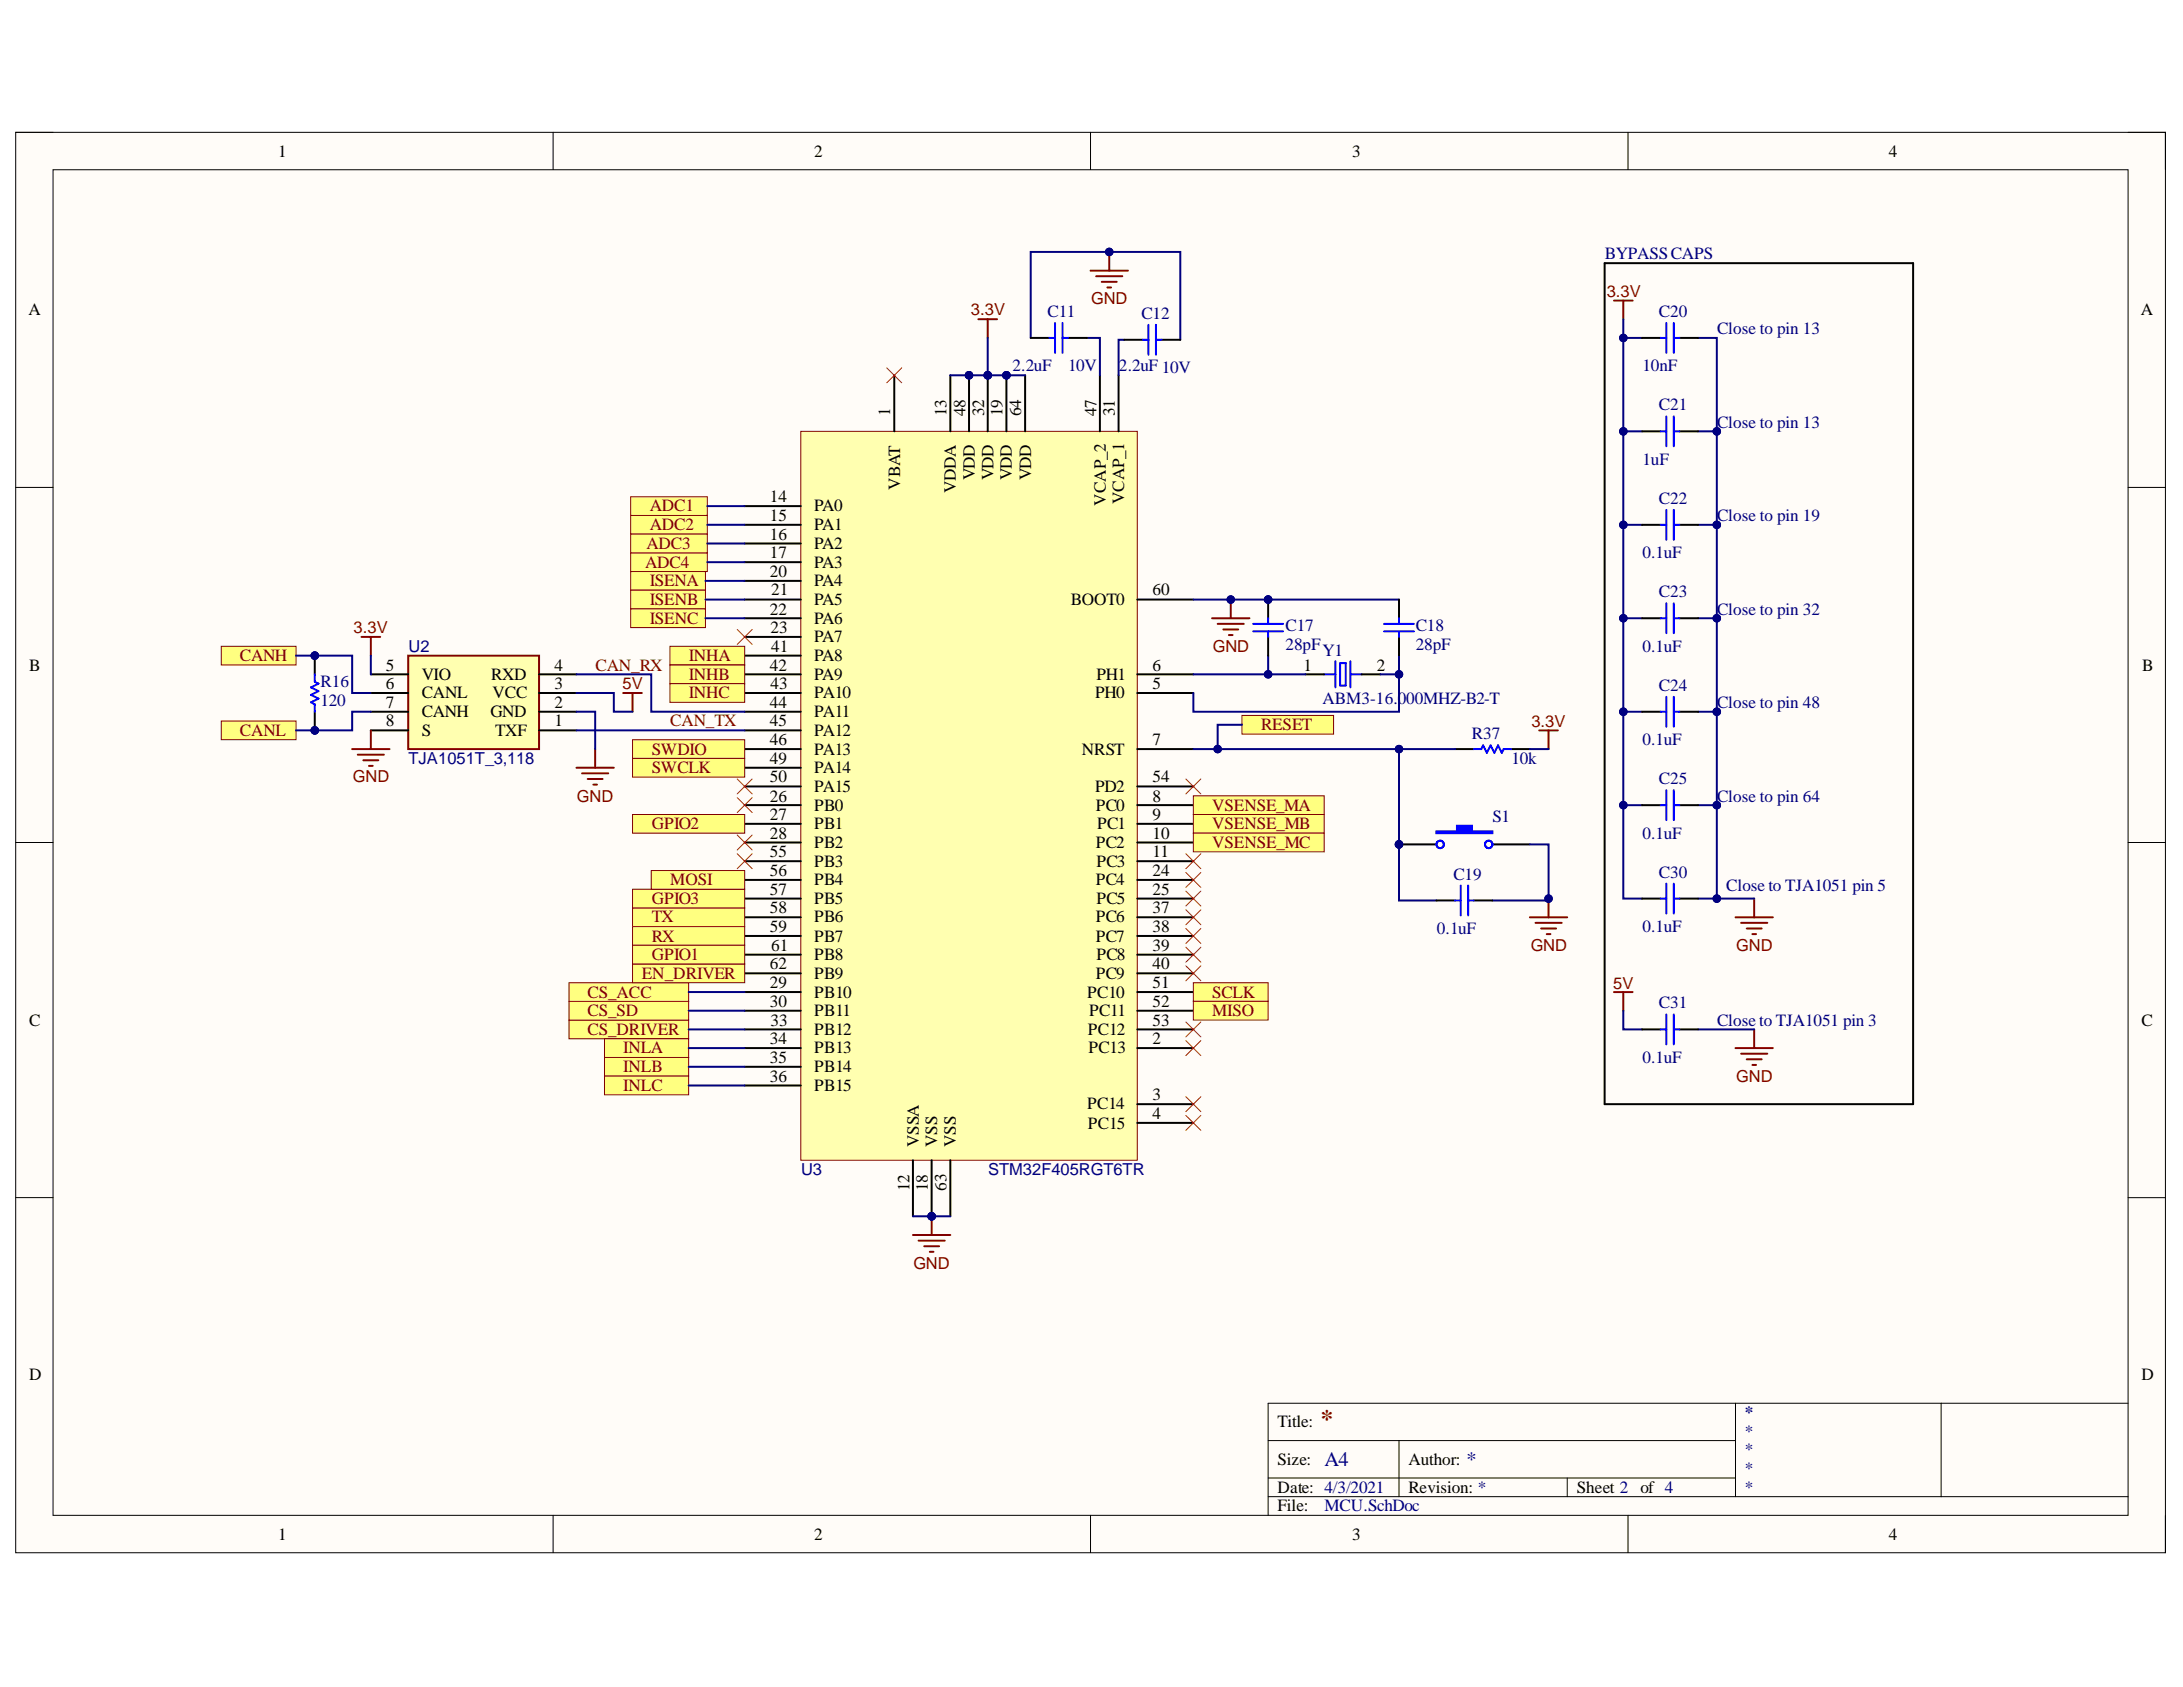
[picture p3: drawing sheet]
<svg xmlns="http://www.w3.org/2000/svg" width="279mm" height="216mm" viewBox="0 0 279 216" stroke-linecap="round" stroke-linejoin="round" font-family="sans-serif">
<defs><g id="words">
<text font-size="3.2" fill="#800000" x="169" y="182.7">*</text>
<g font-size="2.6" fill="#000080">
<text x="169.5" y="187.6">A4</text>
<text x="187.7" y="187.6">*</text>
</g>
<g font-size="2.2">
<text x="35.6" y="20">1</text>
<text x="104.2" y="20">2</text>
<text x="173.1" y="20">3</text>
<text x="241.8" y="20">4</text>
<text x="3.6" y="40.3">A</text>
<text x="274" y="40.3">A</text>
<text x="113.9" y="53.3" transform="rotate(-90 113.9 53.3)">1</text>
<text x="121.1" y="53.3" transform="rotate(-90 121.1 53.3)">13</text>
<text x="123.6" y="53.3" transform="rotate(-90 123.6 53.3)">48</text>
<text x="126" y="53.3" transform="rotate(-90 126 53.3)">32</text>
<text x="128.3" y="53.3" transform="rotate(-90 128.3 53.3)">19</text>
<text x="130.7" y="53.3" transform="rotate(-90 130.7 53.3)">64</text>
<text x="140.3" y="53.3" transform="rotate(-90 140.3 53.3)">47</text>
<text x="142.7" y="53.3" transform="rotate(-90 142.7 53.3)">31</text>
<text x="98.5" y="64.3">14</text>
<text x="104.2" y="65.5">PA0</text>
<text x="115.2" y="62.7" transform="rotate(-90 115.2 62.7)">VBAT</text>
<text x="122.3" y="63.1" transform="rotate(-90 122.3 63.1)">VDDA</text>
<text x="124.8" y="61.5" transform="rotate(-90 124.8 61.5)">VDD</text>
<text x="127.1" y="61.5" transform="rotate(-90 127.1 61.5)">VDD</text>
<text x="129.5" y="61.5" transform="rotate(-90 129.5 61.5)">VDD</text>
<text x="132" y="61.5" transform="rotate(-90 132 61.5)">VDD</text>
<text x="141.5" y="64.7" transform="rotate(-90 141.5 64.7)">VCAP_2</text>
<text x="143.9" y="64.5" transform="rotate(-90 143.9 64.5)">VCAP_1</text>
<text x="98.5" y="66.6">15</text>
<text x="98.5" y="69.1">16</text>
<text x="98.5" y="71.5">17</text>
<text x="104.2" y="67.8">PA1</text>
<text x="104.2" y="70.3">PA2</text>
<text x="98.5" y="73.8">20</text>
<text x="98.7" y="76.2">21</text>
<text x="104.2" y="72.6">PA3</text>
<text x="104.2" y="75">PA4</text>
<text x="104.2" y="77.5">PA5</text>
<text x="137" y="77.5">BOOT0</text>
<text x="147.5" y="76.2">60</text>
<text x="98.5" y="78.6">22</text>
<text x="98.6" y="81">23</text>
<text x="98.7" y="83.4">41</text>
<text x="104.2" y="79.8">PA6</text>
<text x="104.2" y="82.2">PA7</text>
<text x="3.7" y="85.8">B</text>
<text x="49.4" y="88.2">6</text>
<text x="49.4" y="85.8">5</text>
<text x="54" y="89.4">CANL</text>
<text x="54" y="87">VIO</text>
<text x="62.9" y="87">RXD</text>
<text x="63" y="89.4">VCC</text>
<text x="71" y="88.2">3</text>
<text x="71" y="85.8">4</text>
<text x="98.5" y="85.8">42</text>
<text x="98.6" y="88.2">43</text>
<text x="104.2" y="84.6">PA8</text>
<text x="104.2" y="87">PA9</text>
<text x="104.2" y="89.4">PA10</text>
<text x="140.2" y="89.4">PH0</text>
<text x="140.3" y="87">PH1</text>
<text x="147.5" y="88.2">5</text>
<text x="147.5" y="85.8">6</text>
<text x="166.8" y="85.8">1</text>
<text x="176.2" y="85.8">2</text>
<text x="274.2" y="85.8">B</text>
<text x="49.4" y="92.9">8</text>
<text x="49.4" y="90.6">7</text>
<text x="54" y="94.2">S</text>
<text x="54" y="91.8">CANH</text>
<text x="62.8" y="91.8">GND</text>
<text x="63.4" y="94.2">TXF</text>
<text x="71" y="92.9">1</text>
<text x="71" y="90.6">2</text>
<text x="98.5" y="90.6">44</text>
<text x="98.5" y="92.9">45</text>
<text x="98.5" y="95.4">46</text>
<text x="104.2" y="91.8">PA11</text>
<text x="104.2" y="94.2">PA12</text>
<text x="147.5" y="95.4">7</text>
<text x="98.5" y="97.8">49</text>
<text x="98.5" y="100.1">50</text>
<text x="104.2" y="96.6">PA13</text>
<text x="104.2" y="98.9">PA14</text>
<text x="104.2" y="101.3">PA15</text>
<text x="138.5" y="96.6">NRST</text>
<text x="140.2" y="101.3">PD2</text>
<text x="147.5" y="100.1">54</text>
<text x="98.5" y="102.6">26</text>
<text x="98.5" y="104.9">27</text>
<text x="98.5" y="107.3">28</text>
<text x="104.2" y="103.8">PB0</text>
<text x="104.2" y="106.1">PB1</text>
<text x="140.3" y="103.8">PC0</text>
<text x="140.4" y="106.1">PC1</text>
<text x="147.5" y="102.6">8</text>
<text x="147.5" y="104.9">9</text>
<text x="147.5" y="107.3">10</text>
<text x="98.5" y="109.7">55</text>
<text x="98.5" y="112.1">56</text>
<text x="104.2" y="108.5">PB2</text>
<text x="104.2" y="111">PB3</text>
<text x="104.2" y="113.3">PB4</text>
<text x="140.3" y="108.5">PC2</text>
<text x="140.3" y="113.3">PC4</text>
<text x="140.3" y="111">PC3</text>
<text x="147.5" y="109.7">11</text>
<text x="147.5" y="112.1">24</text>
<text x="98.5" y="114.5">57</text>
<text x="98.5" y="116.9">58</text>
<text x="98.5" y="119.3">59</text>
<text x="104.2" y="115.7">PB5</text>
<text x="104.2" y="118.1">PB6</text>
<text x="140.3" y="118.1">PC6</text>
<text x="140.3" y="115.7">PC5</text>
<text x="147.5" y="114.5">25</text>
<text x="147.5" y="116.9">37</text>
<text x="147.5" y="119.3">38</text>
<text x="98.5" y="124.1">62</text>
<text x="98.7" y="121.7">61</text>
<text x="104.2" y="120.5">PB7</text>
<text x="104.2" y="122.9">PB8</text>
<text x="104.2" y="125.2">PB9</text>
<text x="140.3" y="120.5">PC7</text>
<text x="140.3" y="125.2">PC9</text>
<text x="140.3" y="122.9">PC8</text>
<text x="147.5" y="121.7">39</text>
<text x="147.5" y="124.1">40</text>
<text x="3.7" y="131.2">C</text>
<text x="98.5" y="126.4">29</text>
<text x="98.5" y="128.9">30</text>
<text x="98.6" y="131.2">33</text>
<text x="104.2" y="127.7">PB10</text>
<text x="104.2" y="130.1">PB11</text>
<text x="139.2" y="127.7">PC10</text>
<text x="139.4" y="130.1">PC11</text>
<text x="147.5" y="126.4">51</text>
<text x="147.5" y="128.9">52</text>
<text x="147.5" y="131.2">53</text>
<text x="274.1" y="131.2">C</text>
<text x="98.5" y="133.6">34</text>
<text x="98.5" y="136.1">35</text>
<text x="104.2" y="132.4">PB12</text>
<text x="104.2" y="134.8">PB13</text>
<text x="104.2" y="137.3">PB14</text>
<text x="139.2" y="132.4">PC12</text>
<text x="139.3" y="134.8">PC13</text>
<text x="147.5" y="133.6">2</text>
<text x="98.5" y="138.4">36</text>
<text x="104.2" y="139.6">PB15</text>
<text x="139.2" y="142">PC14</text>
<text x="147.5" y="143.2">4</text>
<text x="147.5" y="140.8">3</text>
<text x="117.6" y="146.8" transform="rotate(-90 117.6 146.8)">VSSA</text>
<text x="119.9" y="146.8" transform="rotate(-90 119.9 146.8)">VSS</text>
<text x="122.3" y="146.8" transform="rotate(-90 122.3 146.8)">VSS</text>
<text x="139.2" y="144.4">PC15</text>
<text x="116.4" y="152.5" transform="rotate(-90 116.4 152.5)">12</text>
<text x="118.8" y="152.5" transform="rotate(-90 118.8 152.5)">18</text>
<text x="121.1" y="152.4" transform="rotate(-90 121.1 152.4)">63</text>
<text x="3.7" y="176.7">D</text>
<text x="274.1" y="176.7">D</text>
<text x="163.5" y="182.7">Title:</text>
<text x="163.5" y="187.5">Size:</text>
<text x="163.5" y="191">Date: 4/3/2021</text>
<text x="180.3" y="187.5">Author:</text>
<text x="180.3" y="191">Revision: *</text>
<text x="201.8" y="191">Sheet 2 of 4</text>
<text x="35.6" y="197">1</text>
<text x="104.2" y="197">2</text>
<text x="163.5" y="193.4">File:</text>
<text x="173.1" y="197">3</text>
<text x="241.8" y="197">4</text>
</g>
<g font-size="2.2" fill="#000080">
<text x="205.4" y="33.2">BYPASSCAPS</text>
<text x="134.1" y="40.6">C11</text>
<text x="146.1" y="40.8">C12</text>
<text x="212.3" y="40.6">C20</text>
<text x="129.6" y="47.5">2.2uF</text>
<text x="136.7" y="47.5">10V</text>
<text x="143.2" y="47.5">2.2uF 10V</text>
<text x="210.2" y="47.5">10nF</text>
<text x="219.8" y="42.7">Close to pin 13</text>
<text x="212.3" y="52.5">C21</text>
<text x="210.2" y="59.5">1uF</text>
<text x="219.8" y="54.7">Close to pin 13</text>
<text x="212.3" y="64.5">C22</text>
<text x="210.2" y="71.5">0.1uF</text>
<text x="219.8" y="66.6">Close to pin 19</text>
<text x="212.3" y="76.4">C23</text>
<text x="164.5" y="83.1">28pF</text>
<text x="164.5" y="80.8">C17</text>
<text x="169.3" y="83.9">Y1</text>
<text x="181.2" y="83.1">28pF</text>
<text x="181.2" y="80.8">C18</text>
<text x="210.2" y="83.4">0.1uF</text>
<text x="219.8" y="78.6">Close to pin 32</text>
<text x="41" y="87.9">R16</text>
<text x="212.3" y="88.5">C24</text>
<text x="41" y="90.3">120</text>
<text x="169.3" y="90.1">ABM3-16.000MHZ-B2-T</text>
<text x="188.4" y="94.6">R37</text>
<text x="210.2" y="95.4">0.1uF</text>
<text x="219.8" y="90.6">Close to pin 48</text>
<text x="193.5" y="97.8">10k</text>
<text x="212.3" y="100.4">C25</text>
<text x="191" y="105.2">S1</text>
<text x="210.2" y="107.3">0.1uF</text>
<text x="219.8" y="102.6">Close to pin 64</text>
<text x="186" y="112.6">C19</text>
<text x="212.3" y="112.3">C30</text>
<text x="221" y="114">Close to TJA1051 pin 5</text>
<text x="183.9" y="119.5">0.1uF</text>
<text x="210.2" y="119.3">0.1uF</text>
<text x="212.3" y="129">C31</text>
<text x="219.8" y="131.2">Close to TJA1051 pin 3</text>
<text x="210.2" y="136.1">0.1uF</text>
<text x="223.3" y="181.5">*</text>
<text x="223.3" y="183.8">*</text>
<text x="223.3" y="186.2">*</text>
<text x="223.3" y="188.7">*</text>
<text x="223.3" y="191">*</text>
<text x="169.5" y="193.4">MCU.SchDoc</text>
</g>
<g font-size="2.2" fill="#800000">
<text x="83.2" y="65.5">ADC1</text>
<text x="82.7" y="70.3">ADC3</text>
<text x="83.2" y="67.8">ADC2</text>
<text x="82.6" y="72.6">ADC4</text>
<text x="83.2" y="75">ISENA</text>
<text x="83.2" y="77.5">ISENB</text>
<text x="83.2" y="79.8">ISENC</text>
<text x="30.7" y="84.6">CANH</text>
<text x="76.2" y="85.8">CAN_RX</text>
<text x="88.1" y="84.6">INHA</text>
<text x="88.1" y="87">INHB</text>
<text x="88.1" y="89.4">INHC</text>
<text x="30.7" y="94.2">CANL</text>
<text x="85.8" y="92.9">CAN_TX</text>
<text x="161.4" y="93.4">RESET</text>
<text x="83.4" y="96.6">SWDIO</text>
<text x="83.4" y="98.9">SWCLK</text>
<text x="83.4" y="106.1">GPIO2</text>
<text x="155.1" y="103.8">VSENSE_MA</text>
<text x="155.1" y="106.1">VSENSE_MB</text>
<text x="85.8" y="113.3">MOSI</text>
<text x="155.1" y="108.5">VSENSE_MC</text>
<text x="83.4" y="118.1">TX</text>
<text x="83.4" y="115.7">GPIO3</text>
<text x="82.1" y="125.2">EN_DRIVER</text>
<text x="83.4" y="120.5">RX</text>
<text x="83.4" y="122.9">GPIO1</text>
<text x="75.2" y="130.1">CS_SD</text>
<text x="75.2" y="127.7">CS_ACC</text>
<text x="155.1" y="127.7">SCLK</text>
<text x="155.1" y="130.1">MISO</text>
<text x="75.2" y="132.4">CS_DRIVER</text>
<text x="79.8" y="134.8">INLA</text>
<text x="79.8" y="137.3">INLB</text>
<text x="79.8" y="139.6">INLC</text>
</g>
<g font-size="2.1" fill="#800000">
<text x="124.3" y="40.3">3.3V</text>
<text x="139.7" y="38.9">GND</text>
<text x="205.6" y="38">3.3V</text>
<text x="45.3" y="81">3.3V</text>
<text x="155.2" y="83.4">GND</text>
<text x="79.7" y="88.2">5V</text>
<text x="196" y="93">3.3V</text>
<text x="45.2" y="100.1">GND</text>
<text x="73.8" y="102.6">GND</text>
<text x="195.9" y="121.7">GND</text>
<text x="222.2" y="121.7">GND</text>
<text x="206.5" y="126.5">5V</text>
<text x="222.2" y="138.4">GND</text>
<text x="116.9" y="162.4">GND</text>
</g>
<g font-size="2.1" fill="#000080">
<text x="52.3" y="83.4">U2</text>
<text x="52.3" y="97.8">TJA1051T_3,118</text>
<text x="102.5" y="150.4">U3</text>
<text x="126.5" y="150.4">STM32F405RGT6TR</text>
</g>
</g></defs>
<path d="M2 16.9h275.2v181.8h-275.2z" fill-rule="evenodd" fill="#fffcf8"/>
<path d="M2 16.9h275.2v181.8h-275.2z" fill="none" stroke="#000" stroke-width=".13"/>
<path d="M6.8 21.7h265.6v172.2h-265.6z" fill-rule="evenodd" fill="#fffcf8"/>
<g fill="none" stroke="#000" stroke-width=".13">
<path d="M2 16.9h4.8M70.8 16.9v4.8M139.6 16.9v4.8M208.4 16.9v4.8M272.4 16.9h4.8v4.8M6.8 21.7h265.6v172.2h-265.6zM2 62.4h4.8M272.4 62.4h4.8M2 107.8h4.8M272.4 107.8h4.8M2 153.3h4.8M272.4 153.3h4.8"/>
<path d="M222.1 179.6v11.9M248.4 179.6v11.9M272.4 179.6h-110.1v14.3M70.8 193.9v4.8M139.6 193.9v4.8M162.3 184.4h59.8M162.3 191.5h110.1M162.3 189.2h59.8M179.1 184.4v7.1M200.6 189.2v2.3M208.4 193.9v4.8M277.2 193.9v4.8"/>
</g>
<path d="M139.6 34.6h4.8M140.3 35.4h3.3M141 36.1h1.9M141.7 36.8h.5M142 32.2v2.4" fill="none" stroke="#800000" stroke-width=".25"/>
<circle cx="142" cy="32.2" r=".48" fill="#000080"/>
<circle cx="142" cy="32.2" r=".48" fill="none" stroke="#000080" stroke-width=".13"/>
<path d="M125.2 40.9h2.4M126.4 40.9v2.3M116.8 158.1h4.8M117.6 158.8h3.3M118.3 159.5h1.9M119.2 155.7v2.4M119 160.2h.5" fill="none" stroke="#800000" stroke-width=".25"/>
<circle cx="119.2" cy="155.7" r=".48" fill="#000080"/>
<circle cx="119.2" cy="155.7" r=".48" fill="none" stroke="#000080" stroke-width=".13"/>
<path d="M205.4 33.7h39.5v107.6h-39.5z" fill="none" stroke="#000" stroke-width=".25"/>
<path d="M206.6 38.5h2.4M207.8 38.5v2.4M222.1 117.4h4.8M222.8 118.1h3.4M223.6 118.8h1.9M224.3 119.5h.5M224.5 115v2.4" fill="none" stroke="#800000" stroke-width=".25"/>
<circle cx="119.2" cy="155.7" r=".48" fill="#000080"/>
<circle cx="119.2" cy="155.7" r=".48" fill="none" stroke="#000080" stroke-width=".13"/>
<circle cx="128.8" cy="48" r=".48" fill="#000080"/>
<circle cx="128.8" cy="48" r=".48" fill="none" stroke="#000080" stroke-width=".13"/>
<circle cx="126.4" cy="48" r=".48" fill="#000080"/>
<circle cx="126.4" cy="48" r=".48" fill="none" stroke="#000080" stroke-width=".13"/>
<circle cx="124" cy="48" r=".48" fill="#000080"/>
<circle cx="124" cy="48" r=".48" fill="none" stroke="#000080" stroke-width=".13"/>
<path d="M102.5 55.2h43.1v93.3h-43.1z" fill-rule="evenodd" fill="#ffffb0"/>
<path d="M102.5 55.2h43.1v93.3h-43.1z" fill="none" stroke="#800000" stroke-width=".13"/>
<g fill="none" stroke="#000" stroke-width=".25">
<path d="M95.3 64.8h7.2M95.3 67.2h7.2M95.3 69.6h7.2M95.3 71.9h7.2M95.3 74.3h7.2M95.3 76.7h7.2M95.3 79.1h7.2M95.3 81.5h7.2M95.3 83.9h7.2M95.3 86.3h7.2M95.3 88.7h7.2M95.3 91.1h7.2"/>
<path d="M95.3 93.5h7.2M95.3 95.9h7.2M95.3 98.3h7.2M95.3 103h7.2M95.3 105.4h7.2M95.3 107.8h7.2M95.3 100.7h7.2M95.3 110.2h7.2M95.3 112.6h7.2M95.3 115h7.2M95.3 117.4h7.2M95.3 119.8h7.2"/>
<path d="M95.3 127h7.2M95.3 129.3h7.2M95.3 131.7h7.2M95.3 134.1h7.2M95.3 136.5h7.2M95.3 138.9h7.2M95.3 122.2h7.2M95.3 124.6h7.2M116.8 148.5v7.2M119.2 148.5v7.2"/>
</g>
<circle cx="119.2" cy="155.7" r=".48" fill="#000080"/>
<circle cx="119.2" cy="155.7" r=".48" fill="none" stroke="#000080" stroke-width=".13"/>
<g fill="none" stroke="#000" stroke-width=".25">
<path d="M114.5 48v7.2M121.6 48v7.2M128.8 48v7.2M140.8 48v7.2M143.2 48v7.2M145.6 76.7h7.1M145.6 88.7h7.1M145.6 86.3h7.1M145.6 95.9h7.1M145.6 103h7.1M145.6 105.4h7.1M145.6 107.8h7.1"/>
<path d="M145.6 110.2h7.1M145.6 112.6h7.1M145.6 115h7.1M145.6 117.4h7.1M145.6 119.8h7.1M145.6 100.7h7.1M145.6 134.1h7.1M145.6 122.2h7.1M145.6 124.6h7.1M145.6 127h7.1M145.6 129.3h7.1M145.6 131.7h7.1"/>
<path d="M121.6 148.5v7.2M145.6 143.7h7.1M145.6 141.3h7.1"/>
</g>
<circle cx="128.8" cy="48" r=".48" fill="#000080"/>
<circle cx="128.8" cy="48" r=".48" fill="none" stroke="#000080" stroke-width=".13"/>
<path d="M126.4 48v7.2" fill="none" stroke="#000" stroke-width=".25"/>
<circle cx="126.4" cy="48" r=".48" fill="#000080"/>
<circle cx="126.4" cy="48" r=".48" fill="none" stroke="#000080" stroke-width=".13"/>
<path d="M124 48v7.2" fill="none" stroke="#000" stroke-width=".25"/>
<circle cx="124" cy="48" r=".48" fill="#000080"/>
<circle cx="124" cy="48" r=".48" fill="none" stroke="#000080" stroke-width=".13"/>
<path d="M131.2 48v7.2" fill="none" stroke="#000" stroke-width=".25"/>
<path d="M195.8 117.4h4.8M196.5 118.1h3.4M197.2 118.8h2M198 119.5h.4M198.2 115v2.4" fill="none" stroke="#800000" stroke-width=".25"/>
<circle cx="198.2" cy="115" r=".48" fill="#000080"/>
<circle cx="198.2" cy="115" r=".48" fill="none" stroke="#000080" stroke-width=".13"/>
<path d="M155.1 79.1h4.8M155.8 79.8h3.4M157.5 76.7v2.4M156.6 80.6h1.9M157.3 81.3h.5" fill="none" stroke="#800000" stroke-width=".25"/>
<circle cx="157.5" cy="76.7" r=".48" fill="#000080"/>
<circle cx="157.5" cy="76.7" r=".48" fill="none" stroke="#000080" stroke-width=".13"/>
<circle cx="179.1" cy="108.1" r=".48" fill="#000080"/>
<circle cx="179.1" cy="108.1" r=".48" fill="none" stroke="#000080" stroke-width=".13"/>
<path d="M179.1 108.1h4.7" fill="none" stroke="#000" stroke-width=".25"/>
<circle cx="179.1" cy="108.1" r=".48" fill="#000080"/>
<circle cx="179.1" cy="108.1" r=".48" fill="none" stroke="#000080" stroke-width=".13"/>
<path d="M191 108.1h4.8" fill="none" stroke="#000" stroke-width=".25"/>
<path d="M183.8 106.4h2.7v-.7h1.9v.7h2.6v.2h-7.2z" fill-rule="evenodd" fill="#00f"/>
<g fill="none" stroke="#00f" stroke-width=".25">
<path d="M183.8 106.4h2.7v-.7h1.9v.7h2.6v.2h-7.2z"/>
<circle cx="184.3" cy="108.1" r=".48"/>
<circle cx="190.5" cy="108.1" r=".48"/>
</g>
<path d="M73.8 98.3h4.8M74.5 99h3.3M75.2 99.7h1.9M76.2 95.9v2.4M75.9 100.4h.5" fill="none" stroke="#800000" stroke-width=".25"/>
<path d="M52.2 83.9h16.8v12h-16.8z" fill-rule="evenodd" fill="#ffffb0"/>
<g fill="none" stroke="#800000" stroke-width=".25">
<path d="M45.1 95.9h4.8M45.8 96.6h3.3M46.3 81.5h2.4M46.5 97.3h1.9M47.2 98h.5M47.5 81.5v2.4M47.5 93.5v2.4M52.2 83.9h16.8v12h-16.8zM79.8 88.7h2.4M81 88.7v2.4M206.6 127h2.4M207.8 127v2.4"/>
<path d="M222.1 134.1h4.8M222.8 134.9h3.4M223.6 135.6h1.9M224.3 136.3h.5M224.5 131.7v2.4"/>
</g>
<path d="M47.5 93.5h4.7M47.5 91.1h4.7M47.5 88.7h4.7M47.5 86.3h4.7M69 93.5h4.8M69 91.1h4.8M69 88.7h4.8M69 86.3h4.8" fill="none" stroke="#000" stroke-width=".25"/>
<path d="M28.3 82.7h9.6v2.4h-9.6z" fill-rule="evenodd" fill="#ffff80"/>
<path d="M28.3 82.7h9.6v2.4h-9.6z" fill="none" stroke="#800000" stroke-width=".13"/>
<path d="M28.3 92.3h9.6v2.4h-9.6z" fill-rule="evenodd" fill="#ffff80"/>
<path d="M28.3 92.3h9.6v2.4h-9.6z" fill="none" stroke="#800000" stroke-width=".13"/>
<path d="M72.8 130.5h15.3v2.4h-15.3z" fill-rule="evenodd" fill="#ffff80"/>
<path d="M72.8 130.5h15.3v2.4h-15.3z" fill="none" stroke="#800000" stroke-width=".13"/>
<path d="M80.7 70.8h9.8v2.3h-9.8z" fill-rule="evenodd" fill="#ffff80"/>
<path d="M80.7 70.8h9.8v2.3h-9.8z" fill="none" stroke="#800000" stroke-width=".13"/>
<path d="M113.5 47.1l1.9 1.9M115.4 47.1l-1.9 1.9M151.8 99.7l1.9 1.9M153.7 99.7l-1.9 1.9M151.8 109.3l1.9 1.9M151.8 114l1.9 2M153.7 109.3l-1.9 1.9M153.7 114l-1.9 2M151.8 133.2l1.9 1.9M153.7 133.2l-1.9 1.9" fill="none" stroke="#f00" stroke-width=".13"/>
<path d="M72.8 128.2h15.3v2.3h-15.3z" fill-rule="evenodd" fill="#ffff80"/>
<path d="M72.8 128.2h15.3v2.3h-15.3z" fill="none" stroke="#800000" stroke-width=".13"/>
<path d="M81 94.7h14.3v2.4h-14.3z" fill-rule="evenodd" fill="#ffff80"/>
<path d="M81 94.7h14.3v2.4h-14.3z" fill="none" stroke="#800000" stroke-width=".13"/>
<path d="M81 97.1h14.3v2.4h-14.3z" fill-rule="evenodd" fill="#ffff80"/>
<path d="M81 97.1h14.3v2.4h-14.3z" fill="none" stroke="#800000" stroke-width=".13"/>
<path d="M81 116.2h14.3v2.4h-14.3z" fill-rule="evenodd" fill="#ffff80"/>
<path d="M81 116.2h14.3v2.4h-14.3z" fill="none" stroke="#800000" stroke-width=".13"/>
<path d="M81 113.8h14.3v2.4h-14.3z" fill-rule="evenodd" fill="#ffff80"/>
<path d="M81 113.8h14.3v2.4h-14.3z" fill="none" stroke="#800000" stroke-width=".13"/>
<path d="M81 118.6h14.3v2.4h-14.3z" fill-rule="evenodd" fill="#ffff80"/>
<path d="M81 118.6h14.3v2.4h-14.3z" fill="none" stroke="#800000" stroke-width=".13"/>
<path d="M151.8 130.8l1.9 1.9M153.7 130.8l-1.9 1.9M151.8 140.4l1.9 1.9M151.8 142.7l1.9 2M153.7 140.4l-1.9 1.9M153.7 142.7l-1.9 2" fill="none" stroke="#f00" stroke-width=".13"/>
<path d="M197 93.5h2.4M198.2 93.5v2.4" fill="none" stroke="#800000" stroke-width=".25"/>
<path d="M72.8 125.8h15.3v2.4h-15.3z" fill-rule="evenodd" fill="#ffff80"/>
<path d="M72.8 125.8h15.3v2.4h-15.3z" fill="none" stroke="#800000" stroke-width=".13"/>
<path d="M151.8 111.7l1.9 1.9M153.7 111.7l-1.9 1.9M151.8 123.6l1.9 1.9M153.7 123.6l-1.9 1.9" fill="none" stroke="#f00" stroke-width=".13"/>
<path d="M80.7 63.6h9.8v2.4h-9.8z" fill-rule="evenodd" fill="#ffff80"/>
<path d="M80.7 63.6h9.8v2.4h-9.8z" fill="none" stroke="#800000" stroke-width=".13"/>
<path d="M80.7 66h9.8v2.4h-9.8z" fill-rule="evenodd" fill="#ffff80"/>
<path d="M80.7 66h9.8v2.4h-9.8z" fill="none" stroke="#800000" stroke-width=".13"/>
<path d="M80.7 68.4h9.8v2.4h-9.8z" fill-rule="evenodd" fill="#ffff80"/>
<path d="M80.7 68.4h9.8v2.4h-9.8z" fill="none" stroke="#800000" stroke-width=".13"/>
<path d="M80.7 73.1h9.6v2.4h-9.6z" fill-rule="evenodd" fill="#ffff80"/>
<path d="M80.7 73.1h9.6v2.4h-9.6z" fill="none" stroke="#800000" stroke-width=".13"/>
<path d="M80.7 75.5h9.6v2.4h-9.6z" fill-rule="evenodd" fill="#ffff80"/>
<path d="M80.7 75.5h9.6v2.4h-9.6z" fill="none" stroke="#800000" stroke-width=".13"/>
<path d="M80.7 77.9h9.6v2.4h-9.6z" fill-rule="evenodd" fill="#ffff80"/>
<path d="M80.7 77.9h9.6v2.4h-9.6z" fill="none" stroke="#800000" stroke-width=".13"/>
<path d="M81 123.4h14.3v2.4h-14.3z" fill-rule="evenodd" fill="#ffff80"/>
<path d="M81 123.4h14.3v2.4h-14.3z" fill="none" stroke="#800000" stroke-width=".13"/>
<path d="M81 121h14.3v2.4h-14.3z" fill-rule="evenodd" fill="#ffff80"/>
<path d="M81 121h14.3v2.4h-14.3z" fill="none" stroke="#800000" stroke-width=".13"/>
<path d="M159 91.6h11.7v2.4h-11.7z" fill-rule="evenodd" fill="#ffff80"/>
<path d="M159 91.6h11.7v2.4h-11.7z" fill="none" stroke="#800000" stroke-width=".13"/>
<path d="M94.4 80.6l1.9 1.9M96.3 80.6l-1.9 1.9M94.4 109.3l1.9 1.9M94.4 106.9l1.9 1.9M96.3 109.3l-1.9 1.9M96.3 106.9l-1.9 1.9" fill="none" stroke="#f00" stroke-width=".13"/>
<path d="M85.7 82.7h9.6v2.4h-9.6z" fill-rule="evenodd" fill="#ffff80"/>
<path d="M85.7 82.7h9.6v2.4h-9.6z" fill="none" stroke="#800000" stroke-width=".13"/>
<path d="M85.7 85.1h9.6v2.4h-9.6z" fill-rule="evenodd" fill="#ffff80"/>
<path d="M85.7 85.1h9.6v2.4h-9.6z" fill="none" stroke="#800000" stroke-width=".13"/>
<path d="M85.7 87.5h9.6v2.4h-9.6z" fill-rule="evenodd" fill="#ffff80"/>
<path d="M85.7 87.5h9.6v2.4h-9.6z" fill="none" stroke="#800000" stroke-width=".13"/>
<path d="M77.4 132.9h10.7v2.4h-10.7z" fill-rule="evenodd" fill="#ffff80"/>
<path d="M77.4 132.9h10.7v2.4h-10.7z" fill="none" stroke="#800000" stroke-width=".13"/>
<path d="M77.4 135.3h10.7v2.4h-10.7z" fill-rule="evenodd" fill="#ffff80"/>
<path d="M77.4 135.3h10.7v2.4h-10.7z" fill="none" stroke="#800000" stroke-width=".13"/>
<path d="M77.4 137.7h10.7v2.4h-10.7z" fill-rule="evenodd" fill="#ffff80"/>
<path d="M77.4 137.7h10.7v2.4h-10.7z" fill="none" stroke="#800000" stroke-width=".13"/>
<path d="M151.8 118.8l1.9 1.9M151.8 116.4l1.9 2M153.7 118.8l-1.9 1.9M153.7 116.4l-1.9 2M151.8 121.2l1.9 1.9M153.7 121.2l-1.9 1.9" fill="none" stroke="#f00" stroke-width=".13"/>
<path d="M152.7 125.8h9.6v2.4h-9.6z" fill-rule="evenodd" fill="#ffff80"/>
<path d="M152.7 125.8h9.6v2.4h-9.6z" fill="none" stroke="#800000" stroke-width=".13"/>
<path d="M152.7 128.2h9.6v2.3h-9.6z" fill-rule="evenodd" fill="#ffff80"/>
<path d="M152.7 128.2h9.6v2.3h-9.6z" fill="none" stroke="#800000" stroke-width=".13"/>
<path d="M81 104.2h14.3v2.4h-14.3z" fill-rule="evenodd" fill="#ffff80"/>
<path d="M81 104.2h14.3v2.4h-14.3z" fill="none" stroke="#800000" stroke-width=".13"/>
<path d="M83.4 111.4h11.9v2.4h-11.9z" fill-rule="evenodd" fill="#ffff80"/>
<path d="M83.4 111.4h11.9v2.4h-11.9z" fill="none" stroke="#800000" stroke-width=".13"/>
<path d="M94.4 99.7l1.9 1.9M96.3 99.7l-1.9 1.9M94.4 102.1l1.9 1.9M96.3 102.1l-1.9 1.9" fill="none" stroke="#f00" stroke-width=".13"/>
<path d="M152.7 101.8h16.8v2.4h-16.8z" fill-rule="evenodd" fill="#ffff80"/>
<path d="M152.7 101.8h16.8v2.4h-16.8z" fill="none" stroke="#800000" stroke-width=".13"/>
<path d="M152.7 104.2h16.8v2.4h-16.8z" fill-rule="evenodd" fill="#ffff80"/>
<path d="M152.7 104.2h16.8v2.4h-16.8z" fill="none" stroke="#800000" stroke-width=".13"/>
<path d="M152.7 106.6h16.8v2.4h-16.8z" fill-rule="evenodd" fill="#ffff80"/>
<path d="M152.7 106.6h16.8v2.4h-16.8z" fill="none" stroke="#800000" stroke-width=".13"/>
<path d="M167.1 86.3h2.4M174.3 86.3h2.4M186.2 95.9h2.4M193.4 95.9h2.4" fill="none" stroke="#000" stroke-width=".25"/>
<path d="M169.5 86.3h1.4M170.9 84.6v3.4M171.5 84.9h.7v2.8h-.7zM172.8 86.3h1.5M172.8 84.6v3.4M188.6 95.9h1l.2-.5 .5 .9 .5-.9 .5 .9 .4-.9 .5 .9 .3-.4h.9" fill="none" stroke="#00f" stroke-width=".25"/>
<path d="M47.5 91.1h-2.4v2.4h-7.2" fill="none" stroke="#000080" stroke-width=".25"/>
<circle cx="40.3" cy="93.5" r=".48" fill="#000080"/>
<circle cx="40.3" cy="93.5" r=".48" fill="none" stroke="#000080" stroke-width=".13"/>
<path d="M37.9 83.9h7.2v4.8h2.4" fill="none" stroke="#000080" stroke-width=".25"/>
<circle cx="40.3" cy="83.9" r=".48" fill="#000080"/>
<circle cx="40.3" cy="83.9" r=".48" fill="none" stroke="#000080" stroke-width=".13"/>
<path d="M121.6 48h9.6M73.8 91.1h2.4v4.8M73.8 86.3h9.6v4.8h11.9M73.8 93.5h21.5" fill="none" stroke="#000080" stroke-width=".25"/>
<circle cx="128.8" cy="48" r=".48" fill="#000080"/>
<circle cx="128.8" cy="48" r=".48" fill="none" stroke="#000080" stroke-width=".13"/>
<circle cx="126.4" cy="48" r=".48" fill="#000080"/>
<circle cx="126.4" cy="48" r=".48" fill="none" stroke="#000080" stroke-width=".13"/>
<circle cx="124" cy="48" r=".48" fill="#000080"/>
<circle cx="124" cy="48" r=".48" fill="none" stroke="#000080" stroke-width=".13"/>
<path d="M179.1 108.1v7.1h4.7" fill="none" stroke="#000080" stroke-width=".25"/>
<circle cx="179.1" cy="108.1" r=".48" fill="#000080"/>
<circle cx="179.1" cy="108.1" r=".48" fill="none" stroke="#000080" stroke-width=".13"/>
<path d="M207.8 91.1h2.4M207.8 129.4v2.3h2.4" fill="none" stroke="#000080" stroke-width=".25"/>
<circle cx="207.8" cy="91.1" r=".48" fill="#000080"/>
<circle cx="207.8" cy="91.1" r=".48" fill="none" stroke="#000080" stroke-width=".13"/>
<path d="M207.8 79.1h2.4" fill="none" stroke="#000080" stroke-width=".25"/>
<circle cx="207.8" cy="79.1" r=".48" fill="#000080"/>
<circle cx="207.8" cy="79.1" r=".48" fill="none" stroke="#000080" stroke-width=".13"/>
<path d="M207.8 67.2h2.4" fill="none" stroke="#000080" stroke-width=".25"/>
<circle cx="207.8" cy="67.2" r=".48" fill="#000080"/>
<circle cx="207.8" cy="67.2" r=".48" fill="none" stroke="#000080" stroke-width=".13"/>
<path d="M207.8 55.2h2.4" fill="none" stroke="#000080" stroke-width=".25"/>
<circle cx="207.8" cy="55.2" r=".48" fill="#000080"/>
<circle cx="207.8" cy="55.2" r=".48" fill="none" stroke="#000080" stroke-width=".13"/>
<path d="M207.8 43.2h2.4" fill="none" stroke="#000080" stroke-width=".25"/>
<circle cx="207.8" cy="43.2" r=".48" fill="#000080"/>
<circle cx="207.8" cy="43.2" r=".48" fill="none" stroke="#000080" stroke-width=".13"/>
<path d="M217.3 115h2.4M217.3 131.7h7.2" fill="none" stroke="#000080" stroke-width=".25"/>
<circle cx="219.7" cy="115" r=".48" fill="#000080"/>
<circle cx="219.7" cy="115" r=".48" fill="none" stroke="#000080" stroke-width=".13"/>
<path d="M217.3 91.1h2.4" fill="none" stroke="#000080" stroke-width=".25"/>
<circle cx="219.7" cy="91.1" r=".48" fill="#000080"/>
<circle cx="219.7" cy="91.1" r=".48" fill="none" stroke="#000080" stroke-width=".13"/>
<path d="M219.7 103v12h4.8" fill="none" stroke="#000080" stroke-width=".25"/>
<circle cx="219.7" cy="103" r=".48" fill="#000080"/>
<circle cx="219.7" cy="103" r=".48" fill="none" stroke="#000080" stroke-width=".13"/>
<circle cx="219.7" cy="115" r=".48" fill="#000080"/>
<circle cx="219.7" cy="115" r=".48" fill="none" stroke="#000080" stroke-width=".13"/>
<path d="M126.4 43.2v4.8M90.5 64.8h4.8M90.5 67.2h4.8M90.5 69.6h4.8M47.5 83.9v2.4M88.1 131.7h7.2M88.1 134.1h7.2M88.1 136.5h7.2M88.1 138.9h7.2M88.1 129.3h7.2" fill="none" stroke="#000080" stroke-width=".25"/>
<circle cx="126.4" cy="48" r=".48" fill="#000080"/>
<circle cx="126.4" cy="48" r=".48" fill="none" stroke="#000080" stroke-width=".13"/>
<path d="M131.9 43.2v-11h19.2v11.3" fill="none" stroke="#000080" stroke-width=".25"/>
<circle cx="142" cy="32.2" r=".48" fill="#000080"/>
<circle cx="142" cy="32.2" r=".48" fill="none" stroke="#000080" stroke-width=".13"/>
<path d="M139.1 43.2h1.7v4.8M143.9 43.5h-.7v4.5M195.8 108.1h2.4v7.1h-7.2" fill="none" stroke="#000080" stroke-width=".25"/>
<circle cx="198.2" cy="115" r=".48" fill="#000080"/>
<circle cx="198.2" cy="115" r=".48" fill="none" stroke="#000080" stroke-width=".13"/>
<path d="M90.3 74.3h5M90.3 76.7h5M90.3 79.1h5M90.5 71.9h4.8M159 92.8h-3.2v3.1M88.1 127h7.2" fill="none" stroke="#000080" stroke-width=".25"/>
<circle cx="155.8" cy="95.9" r=".48" fill="#000080"/>
<circle cx="155.8" cy="95.9" r=".48" fill="none" stroke="#000080" stroke-width=".13"/>
<path d="M179.1 83.9v7.2h-26.4v-2.4" fill="none" stroke="#000080" stroke-width=".25"/>
<circle cx="179.1" cy="86.3" r=".48" fill="#000080"/>
<circle cx="179.1" cy="86.3" r=".48" fill="none" stroke="#000080" stroke-width=".13"/>
<path d="M152.7 76.7h26.4" fill="none" stroke="#000080" stroke-width=".25"/>
<circle cx="157.5" cy="76.7" r=".48" fill="#000080"/>
<circle cx="157.5" cy="76.7" r=".48" fill="none" stroke="#000080" stroke-width=".13"/>
<circle cx="162.3" cy="76.7" r=".48" fill="#000080"/>
<circle cx="162.3" cy="76.7" r=".48" fill="none" stroke="#000080" stroke-width=".13"/>
<path d="M162.3 83.9v2.4h-9.6" fill="none" stroke="#000080" stroke-width=".25"/>
<circle cx="162.3" cy="86.3" r=".48" fill="#000080"/>
<circle cx="162.3" cy="86.3" r=".48" fill="none" stroke="#000080" stroke-width=".13"/>
<path d="M162.3 86.3h4.8" fill="none" stroke="#000080" stroke-width=".25"/>
<circle cx="162.3" cy="86.3" r=".48" fill="#000080"/>
<circle cx="162.3" cy="86.3" r=".48" fill="none" stroke="#000080" stroke-width=".13"/>
<path d="M176.7 86.3h2.4" fill="none" stroke="#000080" stroke-width=".25"/>
<circle cx="179.1" cy="86.3" r=".48" fill="#000080"/>
<circle cx="179.1" cy="86.3" r=".48" fill="none" stroke="#000080" stroke-width=".13"/>
<path d="M152.7 95.9h26.4v12.2" fill="none" stroke="#000080" stroke-width=".25"/>
<circle cx="155.8" cy="95.9" r=".48" fill="#000080"/>
<circle cx="155.8" cy="95.9" r=".48" fill="none" stroke="#000080" stroke-width=".13"/>
<circle cx="179.1" cy="95.9" r=".48" fill="#000080"/>
<circle cx="179.1" cy="95.9" r=".48" fill="none" stroke="#000080" stroke-width=".13"/>
<circle cx="179.1" cy="108.1" r=".48" fill="#000080"/>
<circle cx="179.1" cy="108.1" r=".48" fill="none" stroke="#000080" stroke-width=".13"/>
<path d="M217.3 43.2h2.4v59.8h-2.4" fill="none" stroke="#000080" stroke-width=".25"/>
<circle cx="219.7" cy="55.2" r=".48" fill="#000080"/>
<circle cx="219.7" cy="55.2" r=".48" fill="none" stroke="#000080" stroke-width=".13"/>
<circle cx="219.7" cy="67.2" r=".48" fill="#000080"/>
<circle cx="219.7" cy="67.2" r=".48" fill="none" stroke="#000080" stroke-width=".13"/>
<circle cx="219.7" cy="79.1" r=".48" fill="#000080"/>
<circle cx="219.7" cy="79.1" r=".48" fill="none" stroke="#000080" stroke-width=".13"/>
<circle cx="219.7" cy="91.1" r=".48" fill="#000080"/>
<circle cx="219.7" cy="91.1" r=".48" fill="none" stroke="#000080" stroke-width=".13"/>
<circle cx="219.7" cy="103" r=".48" fill="#000080"/>
<circle cx="219.7" cy="103" r=".48" fill="none" stroke="#000080" stroke-width=".13"/>
<path d="M217.3 55.2h2.4" fill="none" stroke="#000080" stroke-width=".25"/>
<circle cx="219.7" cy="55.2" r=".48" fill="#000080"/>
<circle cx="219.7" cy="55.2" r=".48" fill="none" stroke="#000080" stroke-width=".13"/>
<path d="M217.3 67.2h2.4" fill="none" stroke="#000080" stroke-width=".25"/>
<circle cx="219.7" cy="67.2" r=".48" fill="#000080"/>
<circle cx="219.7" cy="67.2" r=".48" fill="none" stroke="#000080" stroke-width=".13"/>
<path d="M217.3 79.1h2.4" fill="none" stroke="#000080" stroke-width=".25"/>
<circle cx="219.7" cy="79.1" r=".48" fill="#000080"/>
<circle cx="219.7" cy="79.1" r=".48" fill="none" stroke="#000080" stroke-width=".13"/>
<path d="M207.8 40.9v74.1h2.4M73.8 88.7h4.8v2.4h2.4" fill="none" stroke="#000080" stroke-width=".25"/>
<circle cx="207.8" cy="103" r=".48" fill="#000080"/>
<circle cx="207.8" cy="103" r=".48" fill="none" stroke="#000080" stroke-width=".13"/>
<circle cx="207.8" cy="91.1" r=".48" fill="#000080"/>
<circle cx="207.8" cy="91.1" r=".48" fill="none" stroke="#000080" stroke-width=".13"/>
<circle cx="207.8" cy="79.1" r=".48" fill="#000080"/>
<circle cx="207.8" cy="79.1" r=".48" fill="none" stroke="#000080" stroke-width=".13"/>
<circle cx="207.8" cy="67.2" r=".48" fill="#000080"/>
<circle cx="207.8" cy="67.2" r=".48" fill="none" stroke="#000080" stroke-width=".13"/>
<circle cx="207.8" cy="55.2" r=".48" fill="#000080"/>
<circle cx="207.8" cy="55.2" r=".48" fill="none" stroke="#000080" stroke-width=".13"/>
<circle cx="207.8" cy="43.2" r=".48" fill="#000080"/>
<circle cx="207.8" cy="43.2" r=".48" fill="none" stroke="#000080" stroke-width=".13"/>
<path d="M207.8 103h2.4" fill="none" stroke="#000080" stroke-width=".25"/>
<circle cx="207.8" cy="103" r=".48" fill="#000080"/>
<circle cx="207.8" cy="103" r=".48" fill="none" stroke="#000080" stroke-width=".13"/>
<path d="M179.1 95.9h7.1" fill="none" stroke="#000080" stroke-width=".25"/>
<circle cx="179.1" cy="95.9" r=".48" fill="#000080"/>
<circle cx="179.1" cy="95.9" r=".48" fill="none" stroke="#000080" stroke-width=".13"/>
<path d="M195.8 95.9h2.4" fill="none" stroke="#000080" stroke-width=".25"/>
<g fill="none" stroke="#000" stroke-width=".25">
<path d="M131.9 43.2h2.4M136.7 43.2h2.4M143.9 43.5h2.4M148.7 43.5h2.4M210.2 43.2h2.4M210.2 55.2h2.4M214.9 43.2h2.4M214.9 55.2h2.4M179.1 76.7v2.4M210.2 67.2h2.4M210.2 79.1h2.4M214.9 67.2h2.4"/>
<path d="M214.9 79.1h2.4M179.1 81.5v2.4M210.2 91.1h2.4M214.9 91.1h2.4M183.8 115.2h2.4M188.6 115.2h2.4M210.2 103h2.4M210.2 115h2.4M214.9 103h2.4M214.9 115h2.4M210.2 131.7h2.4M214.9 131.7h2.4"/>
</g>
<g fill="none" stroke="#00f" stroke-width=".25">
<path d="M134.3 43.2h.7M135 41.3v3.9M136 41.3v3.9M136 43.2h.7M146.3 43.5h.7M147 41.6v3.8M147.9 41.6v3.8M147.9 43.5h.8M212.6 43.2h.7M212.6 55.2h.7M213.3 41.3v3.9M213.3 53.3v3.8"/>
<path d="M214.2 43.2h.7M214.2 41.3v3.9M214.2 53.3v3.8M214.2 55.2h.7M177.1 79.8h3.9M179.1 79.1v.7M212.6 67.2h.7M212.6 79.1h.7M213.3 65.3v3.8M213.3 77.2v3.8M214.2 65.3v3.8M214.2 77.2v3.8"/>
<path d="M214.2 67.2h.7M214.2 79.1h.7M177.1 80.8h3.9M179.1 80.8v.7M212.6 91.1h.7M213.3 89.2v3.8M214.2 89.2v3.8M214.2 91.1h.7M186.2 115.2h.8M187 113.3v3.9M187.9 113.3v3.9M187.9 115.2h.7"/>
<path d="M212.6 103h.7M212.6 115h.7M213.3 101.1v3.9M213.3 113.1v3.8M214.2 101.1v3.9M214.2 113.1v3.8M214.2 103h.7M214.2 115h.7M212.6 131.7h.7M213.3 129.8v3.9M214.2 129.8v3.9M214.2 131.7h.7"/>
</g>
<circle cx="162.3" cy="76.7" r=".48" fill="#000080"/>
<circle cx="162.3" cy="76.7" r=".48" fill="none" stroke="#000080" stroke-width=".13"/>
<path d="M162.3 76.7v2.4M162.3 81.5v2.4" fill="none" stroke="#000" stroke-width=".25"/>
<circle cx="162.3" cy="76.7" r=".48" fill="#000080"/>
<circle cx="162.3" cy="76.7" r=".48" fill="none" stroke="#000080" stroke-width=".13"/>
<path d="M160.4 79.8h3.8M162.3 79.1v.7M160.4 80.8h3.8M162.3 80.8v.7" fill="none" stroke="#00f" stroke-width=".25"/>
<circle cx="40.3" cy="93.5" r=".48" fill="#000080"/>
<circle cx="40.3" cy="93.5" r=".48" fill="none" stroke="#000080" stroke-width=".13"/>
<circle cx="40.3" cy="83.9" r=".48" fill="#000080"/>
<circle cx="40.3" cy="83.9" r=".48" fill="none" stroke="#000080" stroke-width=".13"/>
<path d="M40.3 91.1v2.4" fill="none" stroke="#000" stroke-width=".25"/>
<circle cx="40.3" cy="93.5" r=".48" fill="#000080"/>
<circle cx="40.3" cy="93.5" r=".48" fill="none" stroke="#000080" stroke-width=".13"/>
<path d="M40.3 83.9v2.4" fill="none" stroke="#000" stroke-width=".25"/>
<circle cx="40.3" cy="83.9" r=".48" fill="#000080"/>
<circle cx="40.3" cy="83.9" r=".48" fill="none" stroke="#000080" stroke-width=".13"/>
<path d="M40.3 86.3v1l.5 .2-1 .5 1 .5-1 .4 1 .5-1 .5 .5 .2v1" fill="none" stroke="#00f" stroke-width=".25"/>
<path d="M116.8 155.7h4.8" fill="none" stroke="#000080" stroke-width=".25"/>
<circle cx="119.2" cy="155.7" r=".48" fill="#000080"/>
<circle cx="119.2" cy="155.7" r=".48" fill="none" stroke="#000080" stroke-width=".13"/>
<use href="#words"/>
</svg>
